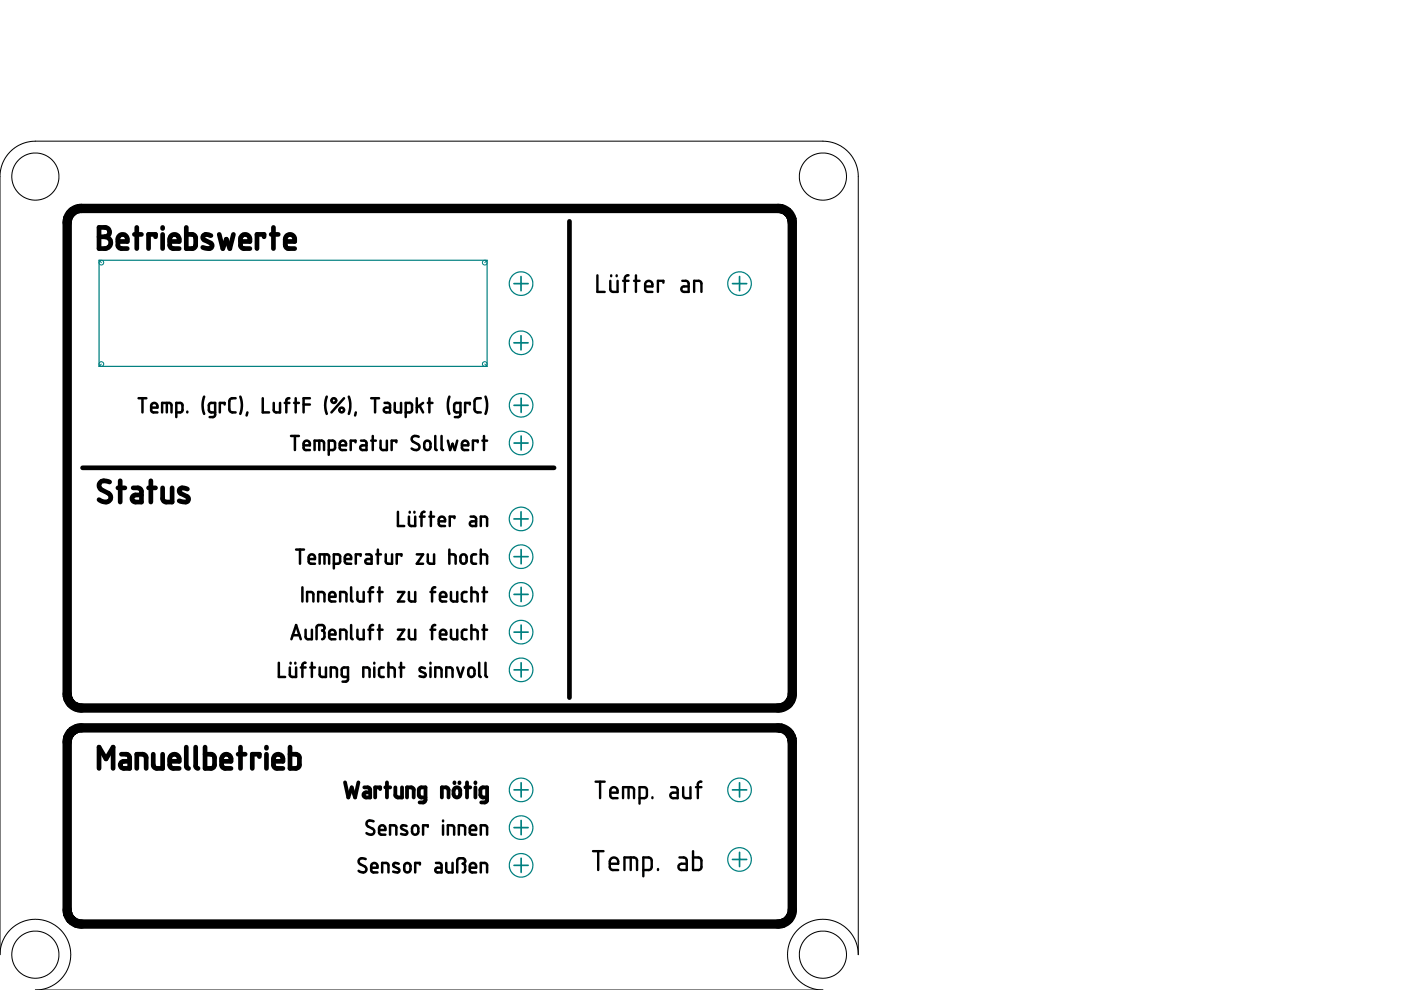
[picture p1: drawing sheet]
<svg xmlns="http://www.w3.org/2000/svg" width="297mm" height="210mm" viewBox="0 0 297 210" stroke-linecap="round" stroke-linejoin="round" font-family="sans-serif">
<g fill="none" stroke="#000" stroke-width=".21">
<path d="M2.2 32.1l1.3-1 1.2-.6 1.1-.4 1.6-.2h167.2l1.4 .2 1.3 .4 1.1 .5 1.1 .9 1 1.1 .7 1.2 .6 1.5 .2 1.4v165.3l-.2-1.4-.4-1.4-.9-1.6-1-1.1-1.1-.9-1.4-.7-1-.2-1.7-.2-1.4 .2-1.3 .4-1.5 .8-1.1 1-.8 1-.7 1.2-.4 1.5-.1 1.4 .1 1.6 .4 1.3 .9 1.5 1 1.2 1.2 .9 1.2 .5 1.3 .4 1.4 .1h-167l1.7-.2 1.3-.4 1.4-.8 1.1-1 .9-1.2 .7-1.3 .3-1.5 .1-1.2-.2-1.5-.4-1.3-.8-1.5-1-1.1-1-.7-1.2-.7-1.5-.5-1.5-.1-1.5 .2-1.5 .5-1.3 .7-1.2 1.1-.8 1.1-.6 1.2-.4 1.5-.1 1.2v-165.4l.2-1.5 .5-1.1 .7-1.3z"/>
<circle cx="7.5" cy="37.4" r="5"/>
<circle cx="174.5" cy="37.4" r="5"/>
<circle cx="7.5" cy="202.4" r="5"/>
<circle cx="174.5" cy="202.4" r="5"/>
</g>
<g fill="none" stroke="#000" stroke-width=".99">
<path d="M21 48.2l1.6 .1 .6 .5v.5l-.1 .5-.9 .4 .9 .3 .4 .7-.1 .8-.6 .6-1.8 .1zM21 50.2h1.2M25 51.2h2l-.1-.9-.4-.5-.7-.1-.6 .4-.2 .4v1.6l.5 .6h1.5M28.5 49.7h1.5M29 48.2v4.5M33 50.2v-.5h-1.5v3M34.5 48.2v.3M34.5 49.7v3M36 51.2h2v-.8l-.5-.6-.7-.1-.6 .4-.2 .5v1.4l.2 .4 .3 .3h1.5M39.5 48.2v4.5l1.6-.1 .4-.5-.1-2-.5-.4h-1.4M44.7 50l-1.3-.3-.3 .3-.1 .4 .3 .5 1.6 .8 .1 .3-.1 .5-.5 .2-1.4-.2M46.5 49.7l.7 3 .8-2 .7 2 .8-3"/>
<path d="M51 51.2h2l-.1-.8-.4-.6-.7-.1-.6 .4-.2 .4v1.6l.2 .4 .3 .2h1.5M56 50.2v-.5h-1.5v3M57.5 49.7h1.5M58 48.2v4.5M60.5 51.2h2l-.1-.9-.4-.5-.7-.1-.6 .3-.2 .7v1.4l.5 .6h1.5M120.7 46.9v101M17.5 99.2h100M23.2 102.2l-.9-.2h-.6l-.6 .5-.1 .6 .4 .7 1.8 1 .3 .6-.2 .6-.4 .4h-.6l-.7-.1-.6-.4M25 103.4h1.5M25.5 101.9v4.5M28.2 103.4l1.3 .1 .3 .2 .2 .4v2.3h-1.4l-.3-.1-.3-.6 .2-.6 .5-.2h1.3M31.5 103.4h1.5"/>
<path d="M32 101.9v4.5M34.5 103.4v2.5l.3 .4 .3 .1h1.4v-3M39.7 103.7l-1.3-.2-.3 .2-.1 .5 .3 .4 1.6 .8 .1 .3-.1 .5-.4 .2-1.5-.2M25.7 159.9h1.2l.5 .4 .1 2.6h-1.3l-.5-.2-.2-.6 .3-.5 .4-.2h1.3M32.5 159.9v2.4l.2 .4 .5 .2h1.3v-3M39.5 158.4v4.1l.1 .3 .4 .1M41.5 158.4v4.1l.2 .3 .3 .1M43.5 158.4v4.5l1.6-.1 .4-.6-.1-1.9-.5-.4h-1.4M50.5 159.9h1.5M51 158.4v4.5M56.5 158.4v.3M56.5 159.9v3"/>
<path d="M61.5 158.4v4.5h1.5l.5-.6-.1-2-.5-.4h-1.4M21 162.9v-4.5l1.5 2.5 1.5-2.5v4.5M29 162.9v-3h1.4l.5 .4 .1 2.6M36 161.4h2v-.7l-.5-.6-.7-.2-.7 .5-.1 .4v1.4l.2 .4 .3 .3h1.5M47 161.4h2l-.1-.8-.3-.5-.7-.2-.7 .4-.2 .5v1.5l.2 .4 .3 .2h1.5M55 160.4v-.5h-1.5v3M58 161.4h2v-.7l-.5-.6-.6-.2-.7 .4-.2 .6v1.3l.1 .4 .4 .3h1.5"/>
</g>
<g fill="none" stroke="#000" stroke-width=".51">
<path d="M126.7 58.4v3.5h1.5M129.4 59.5v1.9l.2 .3 .3 .2h1v-2.4M129.6 58.4v.2M130.7 58.4v.2M132.1 59.5h1.2M133.3 58.4h-.5l-.3 .4v3.1M134.4 59.5h1.2M134.8 58.4v3.5M140.7 59.9v-.4h-1.2v2.4M144.7 59.5l.9 .1 .4 .4v1.9l-1.3-.1-.3-.4 .3-.6 1.3-.1M136.8 60.7h1.5v-.6l-.3-.4-.5-.2-.5 .3-.2 .4v1.2l.4 .5h1.1M147.2 61.9v-2.4h1l.4 .3 .1 2.1"/>
<path d="M126.3 165.7h1.9M127.2 165.7v3.5M129.4 168.1h1.5v-.6l-.2-.4-.7-.2-.4 .3-.2 .3v1.3l.3 .4h1.2M132.1 169.2v-2.3h1.9l.2 .1 .2 .3v1.9M133.3 166.9v2.3M135.6 169.2h1.1l.4-.2 .1-1.6-.3-.4-1.3-.1v3.5M138.3 169v.2M142.3 166.9h.9l.4 .3 .1 2h-1.1l-.3-.1-.2-.5 .3-.5h1.3M144.8 166.9v1.9l.3 .3 .3 .1h1v-2.3M147.6 166.9h1.1M148.7 165.7l-.5 .1-.2 .4v3M125.7 180.5h2.3"/>
<path d="M126.8 180.5v4M129.3 183.1h1.8l-.1-.6-.3-.5-.6-.2-.6 .3-.2 .5v1.3l.5 .5 1.3 .1M132.4 184.5v-2.7h2l.5 .2 .2 .4v2.1M133.7 181.8v2.7M136.4 184.5h1.2l.5-.4 .1-1.7-.4-.6h-1.4v4M139.5 184.3v.2M144.1 181.8h1.1l.4 .6v2.1l-1.5-.1-.3-.6 .3-.5 1.5-.2M146.9 180.5v4l1.4-.1 .4-.4v-1.8l-.5-.4h-1.3"/>
</g>
<path d="M15 45.1l.7-.5 1.2-.4h148.4l.7 .2 .7 .3 1 1.2 .3 1.1v100.3l-.3 1-.3 .6-1.1 .9-1 .3h-148.4l-1.3-.5-.9-.9-.5-1.4v-100.3l.3-1zM15.2 155.1l.8-.5 1-.3 148.8 .1 .9 .5 .6 .6 .5 .8 .2 .8-.1 36.6-.5 1-.6 .6-.7 .4-1 .2h-148.5l-.9-.4-.8-.7-.4-.8-.3-.9v-36l.4-1.1z" fill="none" stroke="#000" stroke-width="2"/>
<g fill="none" stroke="#000" stroke-width=".53">
<path d="M29.4 84.4h1.6M30.2 84.4v3M32 86.4h1.4v-.5l-.3-.3-.5-.2-.4 .3-.2 1.4 .3 .3h1.1M34.4 87.4v-2h1.5l.3 .2 .2 .2v1.6M35.4 85.4v2M37.4 87.4h.9l.4-.2v-1.4l-.3-.3-1-.1v3M39.7 87.3v.1M43.3 84.1l-.4 1.6 .1 1.1 .3 1M45.6 87.4h-.8l-.5-.3v-1.2l.2-.4 1.1-.1v2.6l-.3 .4h-.9M47.6 85.8v-.4h-1v2M50 84.4l-.9 .1-.5 .5 .1 2.1 .4 .3h.9M50.9 84.1l.4 1.5-.1 1.2-.3 1"/>
<path d="M52.5 87.4l-.2 .7M55.7 84.4v3h1.3M58 85.4v1.7l.5 .3h.9v-2M60.4 85.4h1M61.4 84.4l-.4 .1-.3 .3v2.6M61.7 92.4h1.7M62.4 85.4h1M62.5 92.4v3M62.7 84.4v3M64.4 94.4h1.3l-.2-.8-.6-.2-.4 .3-.1 1.3 .3 .4h1M64.4 85.8h1.3M65.7 84.4h-1.3v3"/>
<path d="M66.7 95.4v-2h1.6l.2 .2 .2 .3v1.5M67.7 93.4v2M69.3 84.1l-.4 1.7 .4 2M69.7 95.4h1l.3-.3v-1.2l-.2-.4-1.1-.1v3M72 94.4h1.4l-.2-.8-.6-.2-.5 .3-.1 1.3 .3 .4h1.1M72.9 84.4l-2.6 3M74 84.1l.3 1.4-.1 1.2-.2 1.1M75.4 93.8v-.4h-1v2M75.4 87.4l-.1 .7M76.5 93.4h.8l.3 .2 .1 1.8-1.2-.1-.1-.5 .2-.3 1.1-.1M78.7 84.4h1.7M78.7 93.4h1"/>
<path d="M79 92.4v3M79.5 84.4v3M80.7 93.4v1.7l.4 .3h.9v-2M81.5 85.4h.8l.3 .2 .1 1.8-1.2-.1-.1-.5 .2-.3 1.1-.1M83.7 85.4v1.6l.2 .3 .3 .1h.8v-2M84 93.8v-.4h-1v2M86 87.4h1l.3-.2 .1-1.4-.3-.3-1.1-.1v3M88.4 84.4v3M88.8 92.6l-1.1-.1-.3 .2-.1 .4 .2 .5 1.3 .8v.7l-.3 .3h-.4l-.8-.3M88.9 86l.8 1.4M89.7 85.4l-1.3 1M90.1 93.6l.6-.2 .5 .5 .1 1-.5 .5h-.5l-.3-.4-.1-.9z"/>
<path d="M90.7 85.4h1M91 84.4v3M92.3 92.4v2.8l.3 .2M93.6 92.4v2.8l.3 .2M95 93.4l.4 2 .5-1.3 .5 1.3 .5-2M95.3 84.1l-.3 1.4v1.2l.3 1.1M97.6 87.4h-.8l-.5-.3v-1.3l.3-.3 1-.1v2.5l-.3 .5h-.9M97.9 94.4h1.4v-.4l-.3-.4-.5-.2-.4 .2-.2 .4v1l.4 .4h1M99.6 85.8v-.4h-1v2M101.3 93.8v-.4h-1v2M101.9 84.4l-.8 .1-.3 .2-.2 .3 .1 2.1 .4 .3h.8M102.3 93.4h1"/>
<path d="M102.6 92.4v3M102.9 84.1l.4 1.5-.1 1.2-.3 1M62.8 116.5h1.7M63.6 116.5v3M65.4 118.5h1.4l-.1-.6-.2-.3-.5-.1-.4 .3-.2 .3v1l.4 .4h1M67.8 119.5v-2l1.8 .1 .2 .4v1.5M68.8 117.5v2M70.8 119.5h.9l.3-.2 .1-1.4-.2-.3-1.1-.1v3M73.1 118.5h1.3v-.5l-.2-.4-.6-.1-.3 .3-.2 .3v1l.4 .4h.9M76.5 117.9v-.4h-1.1v2M77.6 117.5l.9 .1 .3 .3v1.6l-1.1-.1-.3-.3 .2-.4 1.2-.2M79.8 117.5h1"/>
<path d="M80.1 116.5v3M81.8 117.5v1.6l.4 .4h.9v-2M84.4 108.5v3h1.3M85.1 117.9v-.4h-1v2M86.7 109.5v1.6l.4 .4h.9v-2M86.9 108.5v.2M87.9 108.5v.2M88.4 117.5h1.3l-1.3 2h1.3M89 109.5h1M90 108.5l-.4 .1-.2 .3v2.6M90.7 117.5v1.6l.4 .4h.9v-2M91 109.5h1"/>
<path d="M91.4 108.5v3M93 110.5h1.4l-.1-.6-.2-.3-.5-.1-.5 .4-.1 1.2 .4 .4h1M95.3 117.5h.9l.3 .2 .1 1.8M95.3 116.5v3M96.4 109.9v-.4h-1v2M97.8 117.7l.6-.2 .5 .5v1.1l-.4 .4h-.4l-.4-.3-.1-1.2zM99.8 109.5l.8 .1 .3 .3v1.6l-1.1-.1-.2-.3 .2-.4 1.1-.2M100.9 117.5h-.6l-.4 .4 .1 1.4 .4 .2h.5M101.9 111.5v-2h1l.3 .2 .1 1.8M101.9 117.5h1l.3 .2 .1 1.8M101.9 116.5v3M61.8 135.5l1-3 1 3"/>
<path d="M62.1 134.7h1.4M64.1 124.5v3M64.8 133.5v1.6l.4 .4h.9v-2M65.1 127.5v-2h.9l.3 .2 .1 1.8M67.1 135.5l.1-2.7 .3-.3h.8l.5 .4-.1 .6-.4 .2 .4 .2 .1 1.1-.2 .4-.3 .1M67.5 127.5v-2h.9l.3 .3 .1 1.7M69.8 126.5h1.3v-.5l-.3-.4-.4-.1-.5 .3-.1 1.3 .3 .4h1M69.8 134.5h1.3v-.5l-.3-.4-.4-.1-.5 .3-.1 1.3 .3 .4h1M72.1 127.5v-2h.9l.3 .2 .1 1.8M72.1 135.5v-2h1l.3 .3v1.7M74.4 124.5v2.7l.4 .3M74.4 132.5v2.7l.4 .3"/>
<path d="M75.8 125.5v1.6l.1 .2 .3 .2h.9v-2M75.8 133.5v1.6l.1 .2 .3 .2h.9v-2M78.1 125.5h1M78.1 133.5h1M79.1 124.5l-.4 .1-.3 .4v2.5M79.1 132.5l-.4 .1-.3 .4v2.5M80.1 125.5h1M80.1 133.5h1M80.5 124.5v3M80.5 132.5v3M84.4 125.5h1.3l-1.3 2h1.3M84.4 133.5h1.3l-1.3 2h1.3"/>
<path d="M86.7 125.5v1.6l.4 .4h.9v-2M86.7 133.5v1.6l.4 .4h.9v-2M91.3 125.5h1M91.3 133.5h1M92.3 124.5l-.4 .1-.3 .4v2.5M92.3 132.5l-.4 .1-.3 .4v2.5M93.3 126.5h1.3v-.6l-.3-.3-.5-.1-.4 .3-.1 1.3 .3 .4h1M93.3 134.5h1.3v-.6l-.3-.3-.5-.1-.4 .3-.1 1.3 .3 .4h1M95.6 125.5v1.6l.5 .4h.8v-2M95.6 133.5v1.6l.5 .4h.8v-2M98.9 125.5l-.7 .1-.3 .4 .1 1.3 .3 .2h.6M98.9 133.5l-.7 .1-.3 .4 .1 1.3 .3 .2h.6"/>
<path d="M99.9 125.5h.9l.4 .2 .1 1.8M99.9 133.5h1l.3 .3 .1 1.7M99.9 124.5v3M99.9 132.5v3M102.3 125.5h1M102.3 133.5h1M102.6 124.5v3M102.6 132.5v3M59.1 140.5v3h1.4M61.4 141.5v1.6l.2 .3 .3 .1h.9v-2M61.6 140.5v.2M62.6 140.5v.2"/>
<path d="M63.8 141.5h1M64.8 140.5l-.4 .1-.3 .4v2.5M65.8 141.5h1M66.1 140.5v3M67.8 141.5v1.6l.1 .3 .4 .1h.8v-2M70.1 143.5v-2h.9l.4 .3v1.7M73.8 143.5h-1l-.3-.2v-1.4l.2-.3 1.1-.1v2.6l-.4 .4h-.8M77 143.5v-2h.9l.4 .3 .1 1.7M79.4 140.5v.2M79.4 141.5v2M81.4 141.5l-.7 .1-.3 .3v1.4l.3 .2h.7M82.4 141.5h.9l.3 .3 .1 1.7"/>
<path d="M82.4 140.5v3M84.7 141.5h1M85 140.5v3M90.1 141.7l-.9-.2-.3 .5 .3 .3 1 .5v.6l-.5 .1-.8-.1M91.3 140.5v.2M91.3 141.5v2M92.3 143.5v-2h.9l.4 .3v1.7M94.6 143.5v-2h.9l.4 .3v1.7M96.9 141.5l.7 2 .7-2M99.5 141.7l.6-.2 .5 .5v1.1l-.5 .4h-.4l-.4-.3v-1.1zM101.6 140.5v2.7l.3 .3M102.9 140.5v2.7l.4 .3"/>
<path d="M79.2 174.1l-1.1-.1-.3 .3-.1 .5 .3 .4 1.2 .7 .2 .3-.2 .5-.2 .2-.5 .1-.8-.4M80.4 176h1.3v-.5l-.3-.4-.5-.1-.4 .3-.1 1.3 .3 .4h1M82.7 177v-2h.9l.3 .2 .1 1.8M86.2 175.1l-.9-.1-.3 .5 .3 .3 1 .5v.5l-.6 .2-.7-.2M87.5 175.2l.7-.2 .5 .4v1l-.4 .5-.5 .1-.4-.4v-1zM90.7 175.3v-.3h-1v2M93.9 174v.1M93.9 175v2M95 177v-2h.9l.3 .2 .1 1.8M97.3 177v-2h.9l.3 .2 .1 1.8M99.6 176h1.3v-.6l-.2-.3-.6-.1-.4 .3-.1 1.3 .4 .4h.9M101.9 177v-2h1l.3 .2 .1 1.8"/>
<path d="M77.5 182.1l-1-.1-.3 .2-.2 .5 .3 .5 1.2 .6 .2 .5-.1 .4-.7 .3-.9-.4M78.7 184h1.3v-.6l-.2-.3-.6-.1-.4 .3-.1 1.3 .4 .4h.9M81 185v-2h.9l.4 .2 .1 1.8M84.5 183.1l-.8-.1-.3 .4 .1 .3 1.1 .6v.5l-.5 .2-.7-.2M85.9 183.1l.6-.1 .5 .3v1.2l-.4 .5-.6-.1-.3-.4v-1zM89 183.3v-.3h-1v2M92.4 183h.9l.3 .5v1.5l-1.1-.1-.2-.3 .2-.5 1.1-.1M94.6 183v1.6l.4 .4h.9v-2M96.9 185l.1-2.7 .2-.3h1l.3 .2 .1 .2-.1 .5-.4 .2 .5 .3v1.1l-.2 .4-.3 .1M99.6 184h1.3v-.6l-.2-.3-.6-.1-.4 .3-.1 1.3 .4 .4h.9M101.9 185v-2h.9l.4 .2 .1 1.8"/>
<circle cx="70.8" cy="84.9" r=".5"/>
<circle cx="72.4" cy="86.9" r=".5"/>
</g>
<g fill="none" stroke="#000" stroke-width=".8">
<path d="M73.2 165.9l.7 3.2 .7-2.2 .7 2.2 .7-3.2M77.2 166.9h.8l.4 .3 .1 1.9h-1l-.3-.2-.1-.5 .2-.3 1.2-.1M80.6 167.3v-.4h-1.1v2.2M81.7 166.9h1M82 165.9v3.2M83.8 166.9v1.8l.5 .4h.9v-2.2M86.3 169.1v-2.2h1l.4 .3v1.9M90.2 169.1h-1l-.4-.4v-1.3l.3-.4 1.1-.1v2.8l-.4 .4h-.8M93.7 169.1v-2.2h.9l.4 .3 .1 1.9M96.3 167.2l.7-.3 .5 .4 .1 1.2-.3 .5-.6 .1-.5-.4v-1.1zM96.4 165.9v.2M97.4 165.9v.2"/>
<path d="M98.7 166.9h1M99 165.9v3.2M100.8 165.9v.2M100.8 166.9v2.2M103.3 169.1h-1.1l-.3-.4v-1.3l.3-.4 1.1-.1v2.8l-.4 .4h-.9"/>
</g>
<g fill="none" stroke="#008080" stroke-width=".25">
<path d="M21 55.2h82.3v22.5h-82.3z"/>
<circle cx="110.5" cy="60.1" r="2.5"/>
<circle cx="110.5" cy="72.7" r="2.5"/>
<circle cx="156.8" cy="60.1" r="2.5"/>
<circle cx="110.5" cy="85.9" r="2.5"/>
<circle cx="110.5" cy="93.9" r="2.5"/>
<circle cx="110.5" cy="110" r="2.5"/>
<circle cx="110.5" cy="118" r="2.5"/>
<circle cx="110.5" cy="134" r="2.5"/>
<circle cx="110.5" cy="126" r="2.5"/>
<circle cx="110.5" cy="142" r="2.5"/>
<circle cx="110.5" cy="175.5" r="2.5"/>
<circle cx="110.5" cy="167.5" r="2.5"/>
<circle cx="156.8" cy="167.5" r="2.5"/>
<circle cx="110.5" cy="183.5" r="2.5"/>
<circle cx="156.8" cy="182.2" r="2.5"/>
</g>
<g fill="none" stroke="#008080" stroke-width=".21">
<path d="M21 55.2l.5 .5M103.3 55.2l-.5 .5M21.5 77.2l-.5 .5M102.8 77.2l.5 .5"/>
<circle cx="21.5" cy="55.7" r=".51"/>
<circle cx="102.8" cy="55.7" r=".5"/>
<circle cx="21.5" cy="77.2" r=".51"/>
<circle cx="102.8" cy="77.2" r=".5"/>
</g>
<g fill="none" stroke="#008080" stroke-width=".36">
<path d="M110.5 58.6v3M156.8 58.6v3M109 60.1h3M109 72.7h3M110.5 71.2v3M155.3 60.1h3M109 85.9h3M109 93.9h3M110.5 84.4v3M110.5 92.4v3M109 110h3M109 118h3"/>
<path d="M110.5 108.5v3M110.5 116.5v3M109 126h3M109 134h3M110.5 124.5v3M110.5 132.5v3M109 142h3M110.5 140.5v3M109 167.5h3M109 175.5h3M110.5 166v3M110.5 174v3"/>
<path d="M155.3 167.5h3M156.8 166v3M109 183.5h3M110.5 182v3M155.3 182.2h3M156.8 180.7v3"/>
</g>
</svg>
